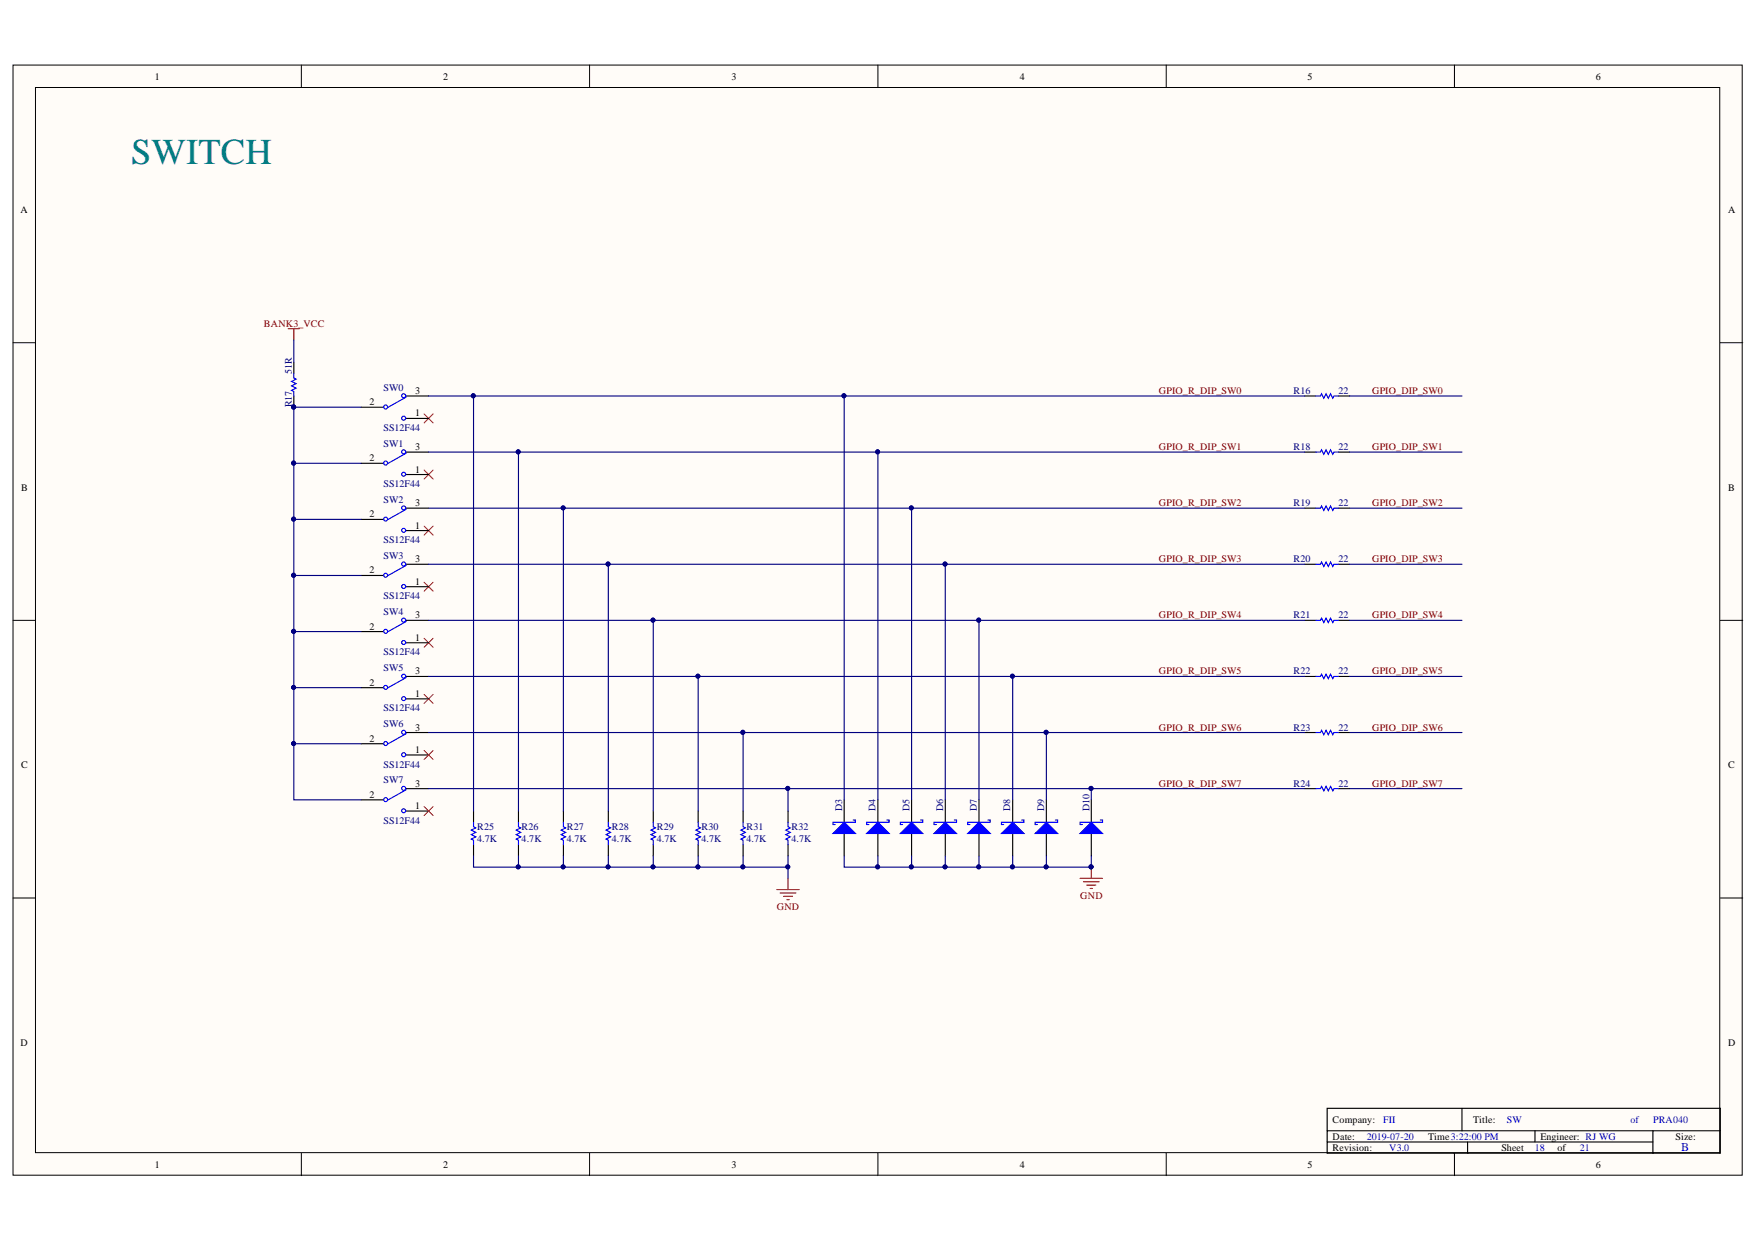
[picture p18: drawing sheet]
<svg xmlns="http://www.w3.org/2000/svg" width="297mm" height="210mm" viewBox="0 0 297 210" stroke-linecap="round" stroke-linejoin="round" font-family="sans-serif">
<defs><g id="words">
<text font-size="6.2" fill="#008080" x="22.2" y="27.6">SWITCH</text>
<text font-size="2" fill="#00f" x="284" y="194.5">B</text>
<g font-size="1.7">
<text x="26.1" y="13.4">1</text>
<text x="74.9" y="13.4">2</text>
<text x="123.6" y="13.4">3</text>
<text x="172.3" y="13.4">4</text>
<text x="220.9" y="13.4">5</text>
<text x="269.7" y="13.4">6</text>
<text x="3.5" y="36">A</text>
<text x="292" y="36">A</text>
<text x="62.4" y="68.5">2</text>
<text x="70.1" y="66.6">3</text>
<text x="70.1" y="70.3">1</text>
<text x="62.4" y="77.9">2</text>
<text x="70.1" y="76.1">3</text>
<text x="3.6" y="82.9">B</text>
<text x="70.1" y="79.9">1</text>
<text x="292" y="82.9">B</text>
<text x="62.4" y="87.4">2</text>
<text x="70.1" y="85.5">3</text>
<text x="70.1" y="89.3">1</text>
<text x="70.1" y="95">3</text>
<text x="62.4" y="96.9">2</text>
<text x="70.1" y="98.8">1</text>
<text x="62.4" y="106.4">2</text>
<text x="70.1" y="104.5">3</text>
<text x="70.1" y="108.3">1</text>
<text x="70.1" y="113.9">3</text>
<text x="62.4" y="115.9">2</text>
<text x="70.1" y="117.7">1</text>
<text x="62.4" y="125.3">2</text>
<text x="70.1" y="123.5">3</text>
<text x="3.6" y="129.8">C</text>
<text x="70.1" y="127.2">1</text>
<text x="292" y="129.8">C</text>
<text x="62.4" y="134.8">2</text>
<text x="70.1" y="132.9">3</text>
<text x="70.1" y="136.7">1</text>
<text x="3.5" y="176.7">D</text>
<text x="292" y="176.7">D</text>
<text x="225.2" y="189.8">Company:</text>
<text x="248.9" y="189.8">Title:</text>
<text x="26.1" y="197.3">1</text>
<text x="74.9" y="197.3">2</text>
<text x="123.6" y="197.3">3</text>
<text x="172.3" y="197.3">4</text>
<text x="220.9" y="197.3">5</text>
<text x="225.2" y="192.6">Date:</text>
<text x="225.2" y="194.5">Revision:</text>
<text x="241.3" y="192.6">Time3:22:00 PM</text>
<text x="253.7" y="194.5">Sheet</text>
<text x="260.3" y="192.6">Engineer: RJ WG</text>
<text x="263.1" y="194.5">of</text>
<text x="269.7" y="197.3">6</text>
<text x="283.1" y="192.6">Size:</text>
</g>
<g font-size="1.7" fill="#800000">
<text x="44.6" y="55.2">BANK3_VCC</text>
<text x="195.8" y="66.6">GPIO_R_DIP_SW0</text>
<text x="231.8" y="66.6">GPIO_DIP_SW0</text>
<text x="195.8" y="76.1">GPIO_R_DIP_SW1</text>
<text x="231.8" y="76.1">GPIO_DIP_SW1</text>
<text x="195.8" y="85.5">GPIO_R_DIP_SW2</text>
<text x="231.8" y="85.5">GPIO_DIP_SW2</text>
<text x="195.8" y="95">GPIO_R_DIP_SW3</text>
<text x="231.8" y="95">GPIO_DIP_SW3</text>
<text x="195.8" y="104.5">GPIO_R_DIP_SW4</text>
<text x="231.8" y="104.5">GPIO_DIP_SW4</text>
<text x="195.8" y="113.9">GPIO_R_DIP_SW5</text>
<text x="231.8" y="113.9">GPIO_DIP_SW5</text>
<text x="195.8" y="123.5">GPIO_R_DIP_SW6</text>
<text x="231.8" y="123.5">GPIO_DIP_SW6</text>
<text x="195.8" y="132.9">GPIO_R_DIP_SW7</text>
<text x="231.8" y="132.9">GPIO_DIP_SW7</text>
<text x="131.3" y="153.7">GND</text>
<text x="182.5" y="151.9">GND</text>
</g>
<g font-size="1.7" fill="#000080">
<text x="49.3" y="63.1" transform="rotate(-90 49.3 63.1)">51R</text>
<text x="49.3" y="68.8" transform="rotate(-90 49.3 68.8)">R17</text>
<text x="64.8" y="66">SW0</text>
<text x="218.6" y="66.6">R16</text>
<text x="226.2" y="66.6">22</text>
<text x="64.8" y="72.9">SS12F44</text>
<text x="64.8" y="75.5">SW1</text>
<text x="218.6" y="76.1">R18</text>
<text x="226.2" y="76.1">22</text>
<text x="64.8" y="82.3">SS12F44</text>
<text x="64.8" y="84.9">SW2</text>
<text x="218.6" y="85.5">R19</text>
<text x="226.2" y="85.5">22</text>
<text x="64.8" y="91.8">SS12F44</text>
<text x="64.8" y="94.4">SW3</text>
<text x="218.6" y="95">R20</text>
<text x="226.2" y="95">22</text>
<text x="64.8" y="101.2">SS12F44</text>
<text x="64.8" y="103.9">SW4</text>
<text x="218.6" y="104.5">R21</text>
<text x="226.2" y="104.5">22</text>
<text x="64.8" y="110.7">SS12F44</text>
<text x="64.8" y="113.4">SW5</text>
<text x="218.6" y="113.9">R22</text>
<text x="226.2" y="113.9">22</text>
<text x="64.8" y="120.2">SS12F44</text>
<text x="64.8" y="122.9">SW6</text>
<text x="218.6" y="123.5">R23</text>
<text x="226.2" y="123.5">22</text>
<text x="64.8" y="129.7">SS12F44</text>
<text x="64.8" y="132.3">SW7</text>
<text x="142.3" y="137.1" transform="rotate(-90 142.3 137.1)">D3</text>
<text x="147.9" y="137.1" transform="rotate(-90 147.9 137.1)">D4</text>
<text x="153.7" y="137.1" transform="rotate(-90 153.7 137.1)">D5</text>
<text x="159.4" y="137.1" transform="rotate(-90 159.4 137.1)">D6</text>
<text x="165" y="137.1" transform="rotate(-90 165 137.1)">D7</text>
<text x="170.7" y="137.1" transform="rotate(-90 170.7 137.1)">D8</text>
<text x="176.4" y="137.1" transform="rotate(-90 176.4 137.1)">D9</text>
<text x="184.1" y="137.1" transform="rotate(-90 184.1 137.1)">D10</text>
<text x="218.6" y="132.9">R24</text>
<text x="226.2" y="132.9">22</text>
<text x="64.8" y="139.2">SS12F44</text>
<text x="80.6" y="142.2">4.7K</text>
<text x="80.6" y="140.3">R25</text>
<text x="88.1" y="142.2">4.7K</text>
<text x="88.1" y="140.3">R26</text>
<text x="95.8" y="142.2">4.7K</text>
<text x="95.8" y="140.3">R27</text>
<text x="103.4" y="142.2">4.7K</text>
<text x="103.4" y="140.3">R28</text>
<text x="111" y="142.2">4.7K</text>
<text x="111" y="140.3">R29</text>
<text x="118.5" y="142.2">4.7K</text>
<text x="118.5" y="140.3">R30</text>
<text x="126.1" y="142.2">4.7K</text>
<text x="126.1" y="140.3">R31</text>
<text x="133.7" y="142.2">4.7K</text>
<text x="133.7" y="140.3">R32</text>
</g>
<g font-size="1.7" fill="#00f">
<text x="233.7" y="189.8">FII</text>
<text x="254.6" y="189.8">SW</text>
<text x="275.5" y="189.8">of</text>
<text x="279.3" y="189.8">PRA040</text>
<text x="230.9" y="192.6">2019-07-20</text>
<text x="234.7" y="194.5">V3.0</text>
<text x="259.3" y="194.5">18</text>
<text x="267" y="194.5">21</text>
</g>
</g></defs>
<g fill="#fffcf8" stroke="#000" stroke-width=".17">
<path d="M2.2 11h292.2v187.6h-292.2z"/>
<path d="M6 14.8h284.6v180h-284.6z"/>
</g>
<g fill="none" stroke="#000" stroke-width=".17">
<path d="M50.9 11v3.8M99.6 11v3.8M148.3 11v3.8M197 11v3.8M245.7 11v3.8M2.2 57.9h3.8M290.7 57.9h3.8M2.2 104.8h3.8M290.7 104.8h3.8M2.2 151.8h3.8M290.7 151.8h3.8M50.9 194.9v3.8"/>
<path d="M99.6 194.9v3.8M148.3 194.9v3.8M197 194.9v3.8M245.7 194.9v3.8"/>
</g>
<g fill="none" stroke="#000" stroke-width=".19">
<path d="M49.6 61.2v1.9M49.6 66.9v1.9M61 68.8h3.8M61 78.3h3.8M68.6 66.9h3.8M68.6 70.7h3.8M68.6 76.4h3.8M220.5 66.9h1.8M220.5 76.4h1.8M226.1 66.9h1.9M226.1 76.4h1.9M61 87.8h3.8"/>
<path d="M61 97.3h3.8M68.6 80.2h3.8M68.6 85.9h3.8M68.6 89.7h3.8M68.6 95.4h3.8M68.6 99.2h3.8M220.5 85.9h1.8M220.5 95.4h1.8M226.1 85.9h1.9M226.1 95.4h1.9M61 106.7h3.8M61 116.2h3.8"/>
<path d="M68.6 104.8h3.8M68.6 108.6h3.8M68.6 114.3h3.8M68.6 118.1h3.8M220.5 104.8h1.8M220.5 114.3h1.8M226.1 104.8h1.9M226.1 114.3h1.9M61 125.7h3.8M61 135.2h3.8M68.6 123.8h3.8M68.6 127.6h3.8"/>
<path d="M68.6 133.3h3.8M68.6 137.1h3.8M80 137.1v1.9M87.6 137.1v1.9M95.2 137.1v1.9M102.8 137.1v1.9M110.4 137.1v1.9M118 137.1v1.9M125.6 137.1v1.9M133.1 137.1v1.9M142.6 135.2v3.8M220.5 123.8h1.8"/>
<path d="M220.5 133.3h1.8M226.1 123.8h1.9M226.1 133.3h1.9M80 142.8v1.9M87.6 142.8v1.9M95.2 142.8v1.9M102.8 142.8v1.9M110.4 142.8v1.9M118 142.8v1.9M125.6 142.8v1.9M133.1 142.8v1.9M142.6 140.9v3.8"/>
<path d="M224.2 191.1v-3.8h66.5v7.6h-11.4M247 187.3v3.8M248 193v1.9M259.4 191.1v1.9M279.3 193h-55.1v1.9h55.1M279.3 191.1h-55.1v1.9M290.7 191.1h-11.4v3.8"/>
</g>
<path d="M48.7 55.5h1.9M49.6 55.5v1.9M131.3 150.3h3.7M131.8 150.9h2.7M132.4 151.5h1.5M133 152h.3M133.1 148.4v1.9M182.5 148.4h3.8M183.1 149h2.6M183.6 149.6h1.6M184.2 150.2h.4M184.4 146.6v1.8" fill="none" stroke="#800000" stroke-width=".19"/>
<g fill="#000080" stroke="#000080" stroke-width=".17">
<circle cx="49.6" cy="68.8" r=".34"/>
<circle cx="184.3" cy="146.5" r=".33"/>
</g>
<g fill="none" stroke="#00f" stroke-width=".19">
<path d="M49.6 63.1v.8l.4 .2-.7 .4 .7 .3-.7 .4 .7 .4-.7 .4 .3 .2v.7M68.6 67.1l-3 1.7M68.6 76.6l-3 1.7M222.3 66.9h.8l.2-.4 .4 .8 .4-.8 .3 .8 .4-.8 .4 .8 .2-.4h.7M222.3 76.4h.8l.2-.4 .4 .8 .4-.8 .3 .8 .4-.8 .4 .8 .2-.4h.7M68.6 86.1l-3 1.7M68.6 95.6l-3 1.7M222.3 85.9h.8l.2-.4 .4 .8 .4-.8 .3 .8 .4-.8 .4 .8 .2-.4h.7M222.3 95.4h.8l.2-.4 .4 .7 .4-.7 .3 .7 .4-.7 .4 .7 .2-.3h.7M68.6 105l-3 1.7M68.6 114.5l-3 1.7M222.3 104.8h.8l.2-.3 .4 .7 .4-.7 .3 .7 .4-.7 .4 .7 .2-.4h.7"/>
<path d="M222.3 114.3h.8l.2-.4 .4 .8 .4-.8 .3 .8 .4-.8 .4 .8 .2-.4h.7M68.6 124l-3 1.7M68.6 133.5l-3 1.7M80 139v.7l.4 .2-.8 .4 .8 .4-.8 .4 .8 .3-.8 .4 .4 .2v.8M87.6 139v.7l.4 .2-.8 .4 .8 .4-.8 .4 .8 .3-.8 .4 .4 .2v.8M95.2 139v.7l.4 .2-.8 .4 .8 .4-.8 .4 .8 .3-.8 .4 .4 .2v.8M102.8 139v.7l.4 .2-.8 .4 .8 .4-.8 .4 .8 .3-.8 .4 .4 .2v.8M110.4 139v.7l.4 .2-.8 .4 .8 .4-.8 .4 .8 .3-.8 .4 .4 .2v.8M118 139v.7l.3 .2-.7 .4 .7 .4-.7 .4 .7 .3-.7 .4 .4 .2v.8M125.6 139v.7l.3 .2-.7 .4 .7 .4-.7 .4 .7 .3-.7 .4 .4 .2v.8M133.1 139v.7l.4 .2-.7 .4 .7 .4-.7 .4 .7 .3-.7 .4 .3 .2v.8M222.3 123.8h.8l.2-.4 .4 .8 .4-.8 .3 .8 .4-.8 .4 .8 .2-.4h.7"/>
<path d="M222.3 133.3h.8l.2-.4 .4 .8 .4-.8 .3 .8 .4-.8 .4 .8 .2-.4h.7"/>
<circle cx="65.2" cy="78.3" r=".34"/>
<circle cx="65.2" cy="68.8" r=".34"/>
<circle cx="68.2" cy="76.4" r=".34"/>
<circle cx="68.2" cy="66.9" r=".34"/>
<circle cx="68.2" cy="70.7" r=".34"/>
<circle cx="65.2" cy="97.2" r=".34"/>
<circle cx="65.2" cy="87.7" r=".33"/>
<circle cx="68.2" cy="99.1" r=".34"/>
<circle cx="68.2" cy="95.3" r=".34"/>
<circle cx="68.2" cy="85.8" r=".34"/>
<circle cx="68.2" cy="89.6" r=".34"/>
<circle cx="68.2" cy="80.1" r=".34"/>
<circle cx="65.2" cy="106.7" r=".34"/>
<circle cx="65.2" cy="116.2" r=".33"/>
<circle cx="68.2" cy="104.8" r=".34"/>
<circle cx="68.2" cy="114.3" r=".34"/>
<circle cx="68.2" cy="118.1" r=".34"/>
<circle cx="68.2" cy="108.6" r=".34"/>
<circle cx="65.2" cy="135.1" r=".34"/>
<circle cx="65.2" cy="125.7" r=".34"/>
<circle cx="68.2" cy="123.8" r=".34"/>
<circle cx="68.2" cy="127.6" r=".34"/>
<circle cx="68.2" cy="133.2" r=".34"/>
<circle cx="68.2" cy="137" r=".34"/>
</g>
<g fill="none" stroke="#f00" stroke-width=".17">
<path d="M71.7 70l1.5 1.5M71.7 79.4l1.5 1.6M73.2 70l-1.5 1.5M73.2 79.4l-1.5 1.6M71.7 88.9l1.5 1.5M71.7 98.4l1.5 1.5M73.2 88.9l-1.5 1.5M73.2 98.4l-1.5 1.5M71.7 107.9l1.5 1.5M71.7 117.4l1.5 1.5M73.2 107.9l-1.5 1.5M73.2 117.4l-1.5 1.5"/>
<path d="M71.7 126.8l1.5 1.6M71.7 136.3l1.5 1.5M73.2 126.8l-1.5 1.6M73.2 136.3l-1.5 1.5"/>
</g>
<path d="M140.7 140.9l1.9-1.9 1.9 1.9z" fill="#00f"/>
<path d="M144.2 138.6h.3v.4h-3.8v.3h.4M140.7 140.9l1.9-1.9 1.9 1.9z" fill="none" stroke="#00f" stroke-width=".19"/>
<path d="M148.3 135.2v3.8M148.3 140.9v3.8" fill="none" stroke="#000" stroke-width=".19"/>
<path d="M146.4 140.9l1.9-1.9 1.9 1.9z" fill="#00f"/>
<path d="M149.9 138.6h.3v.4h-3.8v.3h.4M146.4 140.9l1.9-1.9 1.9 1.9z" fill="none" stroke="#00f" stroke-width=".19"/>
<path d="M154 135.2v3.8M154 140.9v3.8" fill="none" stroke="#000" stroke-width=".19"/>
<path d="M152.1 140.9l1.9-1.9 1.9 1.9z" fill="#00f"/>
<path d="M155.5 138.6h.4v.4h-3.8v.3h.4M152.1 140.9l1.9-1.9 1.9 1.9z" fill="none" stroke="#00f" stroke-width=".19"/>
<path d="M159.7 135.2v3.8M159.7 140.9v3.8" fill="none" stroke="#000" stroke-width=".19"/>
<path d="M157.8 140.9l1.9-1.9 1.9 1.9z" fill="#00f"/>
<path d="M161.2 138.6h.4v.4h-3.8v.3h.4M157.8 140.9l1.9-1.9 1.9 1.9z" fill="none" stroke="#00f" stroke-width=".19"/>
<path d="M165.4 135.2v3.8M165.4 140.9v3.8" fill="none" stroke="#000" stroke-width=".19"/>
<path d="M163.5 140.9l1.9-1.9 1.9 1.9z" fill="#00f"/>
<path d="M166.9 138.6h.4v.4h-3.8v.3h.4M163.5 140.9l1.9-1.9 1.9 1.9z" fill="none" stroke="#00f" stroke-width=".19"/>
<path d="M171.1 135.2v3.8M171.1 140.9v3.8" fill="none" stroke="#000" stroke-width=".19"/>
<path d="M169.2 140.9l1.9-1.9 1.9 1.9z" fill="#00f"/>
<path d="M172.6 138.6h.4v.4h-3.8v.3h.4M169.2 140.9l1.9-1.9 1.9 1.9z" fill="none" stroke="#00f" stroke-width=".19"/>
<path d="M176.8 135.2v3.8M176.8 140.9v3.8" fill="none" stroke="#000" stroke-width=".19"/>
<path d="M174.9 140.9l1.9-1.9 1.9 1.9z" fill="#00f"/>
<path d="M178.3 138.6h.4v.4h-3.8v.3h.4M174.9 140.9l1.9-1.9 1.9 1.9z" fill="none" stroke="#00f" stroke-width=".19"/>
<path d="M184.4 135.2v3.8M184.4 140.9v3.8" fill="none" stroke="#000" stroke-width=".19"/>
<path d="M182.5 140.9l1.9-1.9 1.9 1.9z" fill="#00f"/>
<path d="M185.9 138.6h.4v.4h-3.8v.3h.4M182.5 140.9l1.9-1.9 1.9 1.9z" fill="none" stroke="#00f" stroke-width=".19"/>
<g fill="none" stroke="#000080" stroke-width=".19">
<path d="M49.6 57.4v3.8M49.6 78.3h11.4M61 68.8h-11.4v66.4h11.4M72.4 66.9h148.1M72.4 76.4h148.1M80 66.9v70.2M87.6 76.4v60.7M142.6 66.9v68.3M148.3 76.4v58.8M228 66.9h19M228 76.4h19M49.6 87.8h11.4"/>
<path d="M49.6 97.3h11.4M72.4 95.4h148.1M72.4 85.9h148.1M95.2 85.9v51.2M102.8 95.4v41.7M154 85.9v49.3M159.7 95.4v39.8M228 85.9h19M228 95.4h19M49.6 106.7h11.4M49.6 116.2h11.4M72.4 114.3h148.1"/>
<path d="M72.4 104.8h148.1M110.4 104.8v32.3M118 114.3v22.8M165.4 104.8v30.4M171.1 114.3v20.9M228 104.8h19M228 114.3h19M49.6 125.7h11.4M72.4 123.8h148.1M72.4 133.3h148.1M125.6 123.8v13.3M133.1 133.3v3.8"/>
<path d="M176.8 123.8v11.4M184.4 133.3v1.9M228 123.8h19M228 133.3h19M80 144.7v1.9h53.1v1.8M87.6 144.7v1.9M95.2 144.7v1.9M102.8 144.7v1.9M110.4 144.7v1.9M118 144.7v1.9M125.6 144.7v1.9M133.1 144.7v1.9"/>
<path d="M142.6 144.7v1.9h41.8v-1.9M148.3 144.7v1.9M154 144.7v1.9M159.7 144.7v1.9M165.4 144.7v1.9M171.1 144.7v1.9M176.8 144.7v1.9"/>
</g>
<g fill="#000080" stroke="#000080" stroke-width=".17">
<circle cx="49.6" cy="78.3" r=".34"/>
<circle cx="49.6" cy="87.7" r=".34"/>
<circle cx="49.6" cy="97.2" r=".34"/>
<circle cx="49.6" cy="106.7" r=".34"/>
<circle cx="49.6" cy="116.2" r=".34"/>
<circle cx="49.6" cy="125.7" r=".34"/>
<circle cx="80" cy="66.9" r=".34"/>
<circle cx="142.6" cy="66.9" r=".34"/>
<circle cx="102.7" cy="95.3" r=".34"/>
<circle cx="159.7" cy="95.3" r=".34"/>
<circle cx="87.6" cy="146.5" r=".33"/>
<circle cx="95.1" cy="146.5" r=".33"/>
<circle cx="102.7" cy="146.5" r=".33"/>
<circle cx="110.3" cy="146.5" r=".33"/>
<circle cx="117.9" cy="146.5" r=".33"/>
<circle cx="125.5" cy="146.5" r=".33"/>
<circle cx="133.1" cy="146.5" r=".33"/>
<circle cx="87.5" cy="76.4" r=".34"/>
<circle cx="95.1" cy="85.8" r=".33"/>
<circle cx="110.3" cy="104.8" r=".34"/>
<circle cx="117.9" cy="114.3" r=".33"/>
<circle cx="125.5" cy="123.8" r=".34"/>
<circle cx="133.1" cy="133.2" r=".34"/>
<circle cx="148.3" cy="76.4" r=".34"/>
<circle cx="165.4" cy="104.8" r=".34"/>
<circle cx="171.1" cy="114.3" r=".33"/>
<circle cx="176.7" cy="123.8" r=".34"/>
<circle cx="184.3" cy="133.2" r=".34"/>
<circle cx="154" cy="85.8" r=".33"/>
<circle cx="184.3" cy="146.5" r=".33"/>
<circle cx="176.8" cy="146.5" r=".33"/>
<circle cx="171.1" cy="146.5" r=".33"/>
<circle cx="165.4" cy="146.5" r=".33"/>
<circle cx="159.7" cy="146.5" r=".33"/>
<circle cx="154" cy="146.5" r=".33"/>
<circle cx="148.3" cy="146.5" r=".33"/>
<circle cx="49.6" cy="68.8" r=".34"/>
</g>
<use href="#words"/>
</svg>
